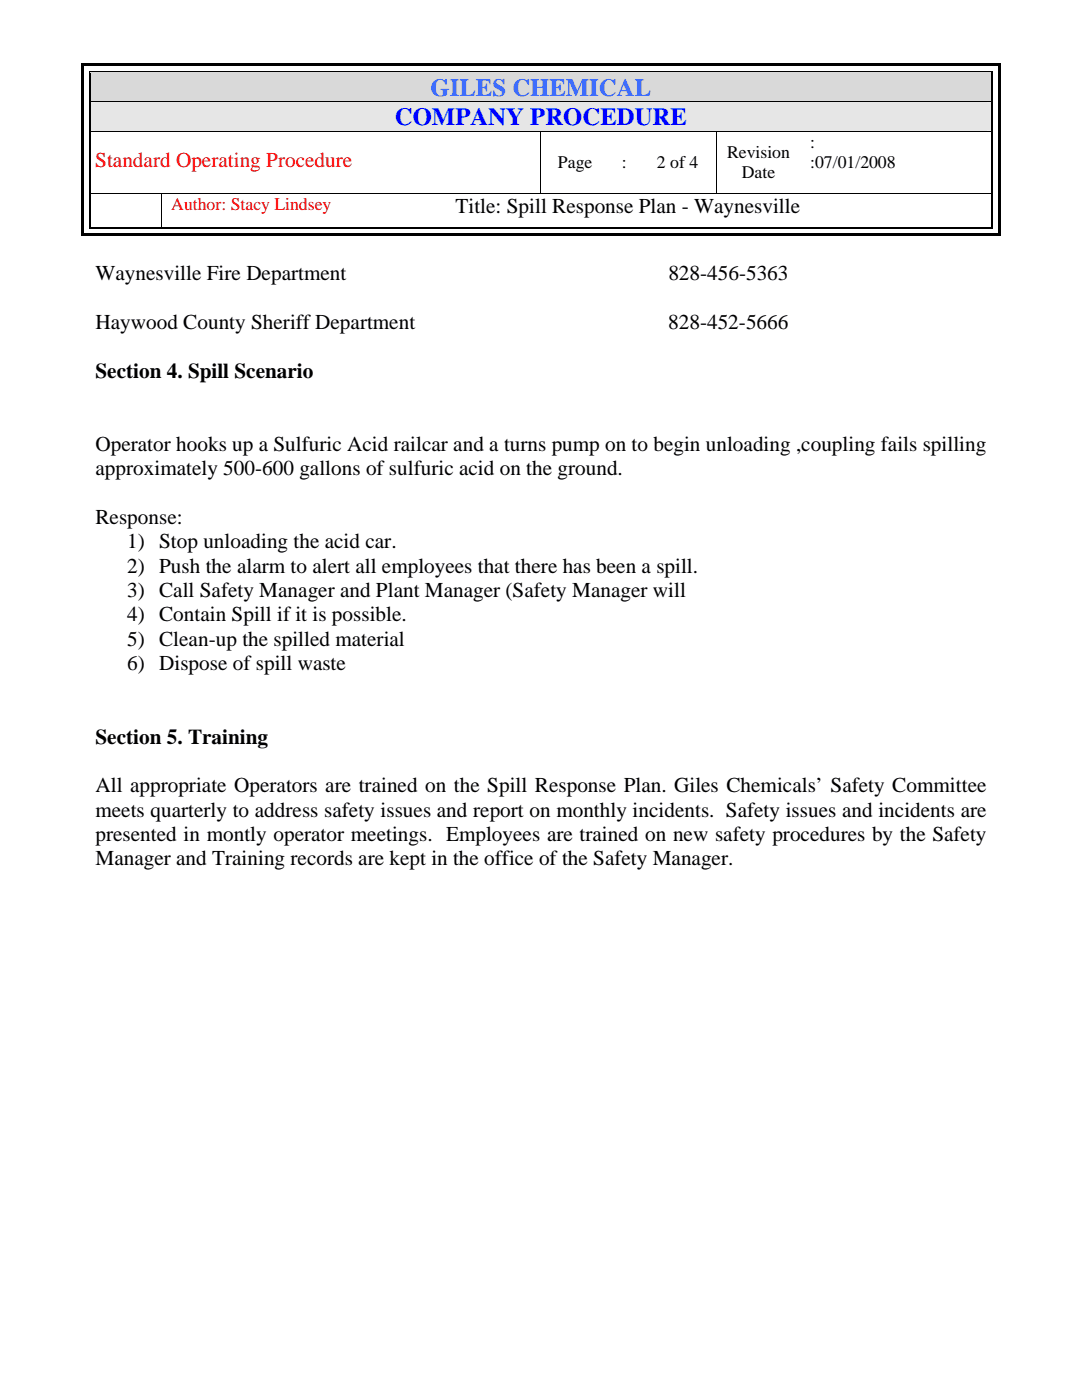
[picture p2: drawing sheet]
<svg xmlns="http://www.w3.org/2000/svg" width="216mm" height="279mm" viewBox="0 0 216 279" stroke-linecap="round" stroke-linejoin="round" font-family="sans-serif">
<defs><g id="words">
<text font-size="4.9" fill="#3365ff" x="85.9" y="19.2">GILES CHEMICAL</text>
<text font-size="4.9" fill="#00f" x="78.8" y="25">COMPANY PROCEDURE</text>
<text font-size="4.2" fill="#f00" x="19" y="33.4">Standard Operating Procedure</text>
<g font-size="4.2">
<text x="90.9" y="42.5">Title: Spill Response Plan - Waynesville</text>
<text x="19" y="55.9">Waynesville Fire Department</text>
<text x="133.4" y="55.9">828-456-5363</text>
<text x="19" y="65.6">Haywood County Sheriff Department</text>
<text x="133.3" y="65.6">828-452-5666</text>
<text x="19" y="75.4">Section 4. Spill Scenario</text>
<text x="19" y="90">Operator hooks up a Sulfuric Acid railcar and a turns pump on to begin unloading ,coupling fails spilling</text>
<text x="19" y="94.8">approximately 500-600 gallons of sulfuric acid on the ground.</text>
<text x="19" y="104.6">Response:</text>
<text x="25.4" y="109.4">1) Stop unloading the acid car.</text>
<text x="25.4" y="119.1">3) Call Safety Manager and Plant Manager (Safety Manager will</text>
<text x="25.4" y="114.3">2) Push the alarm to alert all employees that there has been a spill.</text>
<text x="25.4" y="124">4) Contain Spill if it is possible.</text>
<text x="25.4" y="128.9">5) Clean-up the spilled material</text>
<text x="25.4" y="133.8">6) Dispose of spill waste</text>
<text x="19" y="148.4">Section 5. Training</text>
<text x="19" y="158.1">All appropriate Operators are trained on the Spill Response Plan. Giles Chemicals’ Safety Committee</text>
<text x="19" y="163">meets quarterly to address safety issues and report on monthly incidents. Safety issues and incidents are</text>
<text x="19" y="167.8">presented in montly operator meetings. Employees are trained on new safety procedures by the Safety</text>
<text x="19" y="172.7">Manager and Training records are kept in the office of the Safety Manager.</text>
</g>
<g font-size="3.5">
<text x="161.7" y="29.5">:</text>
<text x="111.3" y="33.5">Page</text>
<text x="124.1" y="33.5">:</text>
<text x="131.1" y="33.5">2 of 4</text>
<text x="145.1" y="31.5">Revision</text>
<text x="148" y="35.6">Date</text>
<text x="161.7" y="33.5">:07/01/2008</text>
</g>
<text font-size="3.5" fill="#f00" x="34.2" y="41.8">Author: Stacy Lindsey</text>
</g></defs>
<g fill="#d9d9d9">
<path d="M18 14.6h179.9v5.6h-179.9z"/>
<path d="M19 14.6h177.9v5.6h-177.9z"/>
</g>
<path d="M16.2 12.7h.5v1.9h-.5zM16.2 12.7h1.8v.5h-1.8zM17.8 14.3h.2v.3h-.2zM17.8 14.3h.2v.2h-.2zM18 12.7h179.9v.5h-179.9zM197.9 12.7h1.8v.5h-1.8zM197.9 14.3h.2v.3h-.2zM197.9 14.3h.2v.2h-.2zM199.2 12.7h.5v1.9h-.5zM16.2 14.6h.5v5.6h-.5zM199.2 14.6h.5v5.6h-.5z" fill="#000"/>
<path d="M17.9 14.6v5.6M18 14.4h179.9M198 14.6v5.6" fill="none" stroke="#000" stroke-width=".25"/>
<path d="M18 14.6h179.9" fill="none" stroke="#d9d9d9" stroke-width=".2"/>
<g fill="#e6e6e6">
<path d="M18 20.4h179.9v5.7h-179.9z"/>
<path d="M19 20.4h177.9v5.7h-177.9z"/>
</g>
<g fill="#000">
<path d="M16.2 20.2h.5v.2h-.5zM16.2 20.4h.5v5.7h-.5zM16.2 26.1h.5v.1h-.5zM16.2 26.2h.5v12.2h-.5zM16.2 38.4h.5v.2h-.5zM17.8 20.2h.2v.2h-.2zM17.8 26.1h.2v.1h-.2zM17.8 38.4h.2v.2h-.2zM197.9 20.2h.2v.2h-.2zM197.9 26.1h.2v.1h-.2zM197.9 38.4h.2v.2h-.2zM199.2 20.2h.5v.2h-.5z"/>
<path d="M199.2 20.4h.5v5.7h-.5zM199.2 26.1h.5v.1h-.5zM199.2 26.2h.5v12.2h-.5zM199.2 38.4h.5v.2h-.5zM16.2 38.6h.5v8.5h-.5zM16.2 46.6h1.8v.5h-1.8zM17.8 45.3h.2v.2h-.2zM18 46.6h14.2v.5h-14.2zM32.2 45.3h1.8v.2h-1.8zM32.2 46.6h56.8v.5h-56.8zM88.7 45.3h1.9v.2h-1.9zM88.7 46.6h109.2v.5h-109.2z"/>
<path d="M197.9 46.6h1.8v.5h-1.8zM197.9 45.3h.2v.2h-.2zM199.2 38.6h.5v6.7h-.5zM199.2 45.3h.5v1.8h-.5z"/>
</g>
<path d="M18 20.3h179.9M18 26.2h179.9M18 38.5h179.9M32.3 38.6v6.7M107.8 26.2v12.2M142.9 26.2v12.2" fill="none" stroke="#000" stroke-width=".2"/>
<path d="M17.9 20.4v5.7M17.9 26.2v12.2M17.9 38.6v6.7M198 20.4v5.7M198 26.2v12.2M198 38.6v6.7M18 45.4h14.2M34 45.4h55M90.6 45.4h107.3" fill="none" stroke="#000" stroke-width=".25"/>
<use href="#words"/>
</svg>
